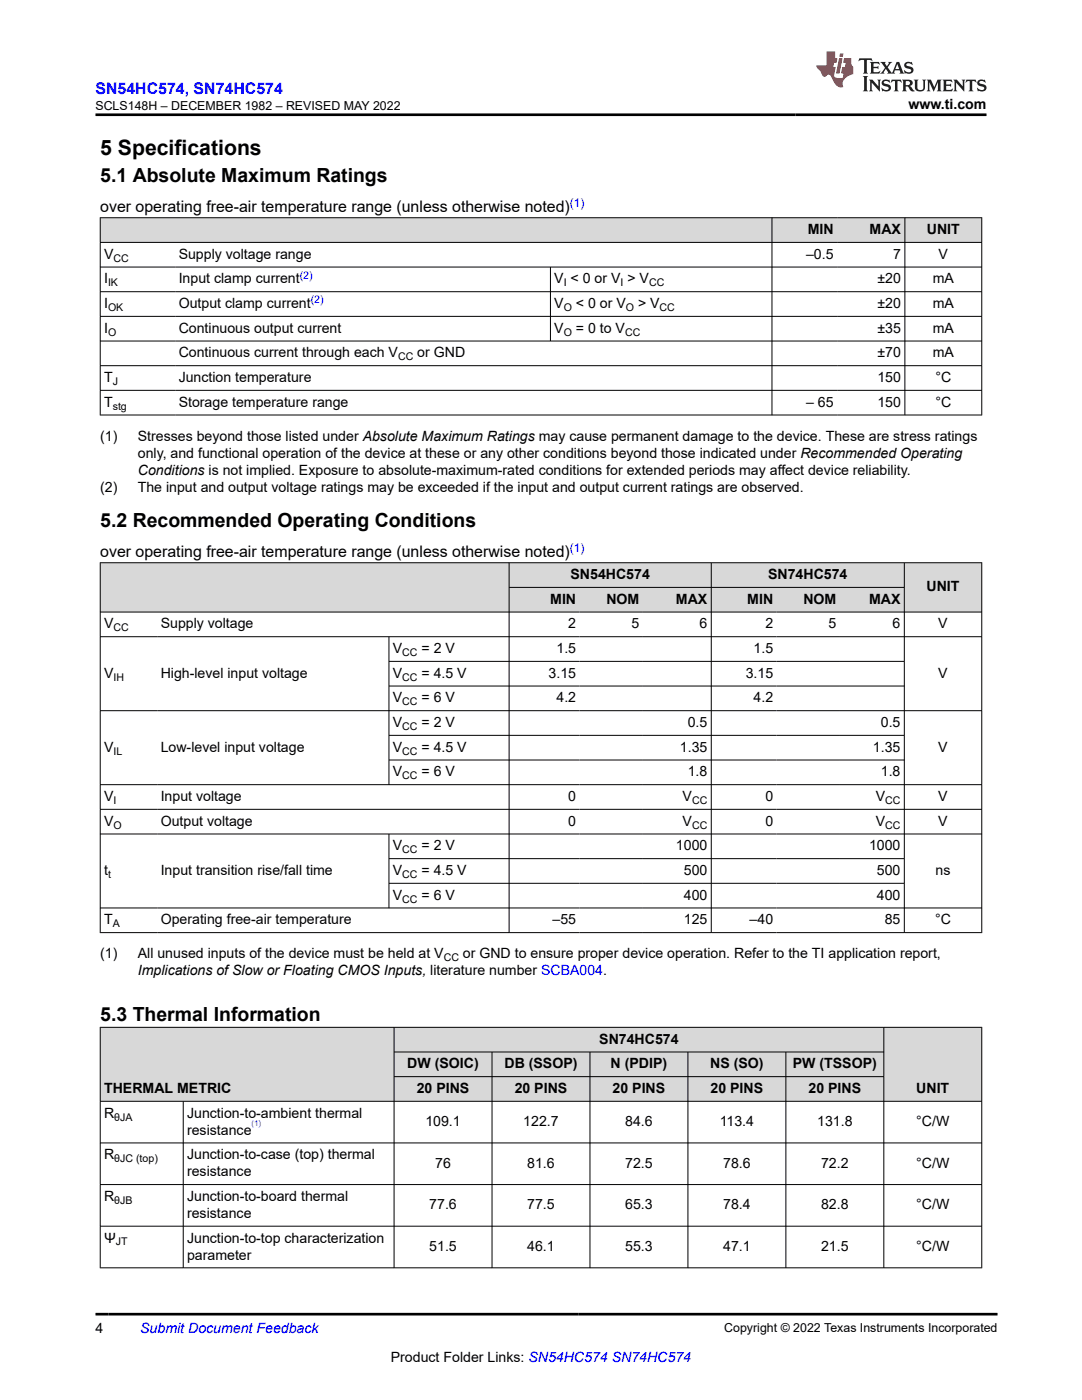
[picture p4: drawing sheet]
<svg xmlns="http://www.w3.org/2000/svg" width="216mm" height="279mm" viewBox="0 0 216 279" stroke-linecap="round" stroke-linejoin="round" font-family="sans-serif">
<defs><g id="words">
<text font-size="4.2" x="20" y="30.9">5 Specifications</text>
<g font-size="3.9">
<text x="20" y="36.3">5.1 Absolute Maximum Ratings</text>
<text x="20" y="105.1">5.2 Recommended Operating Conditions</text>
<text x="20" y="203.8">5.3 Thermal Information</text>
</g>
<text font-size="3.2" fill="#00f" x="19.1" y="18.7">SN54HC574, SN74HC574</text>
<g font-size="3.2">
<text x="20" y="42.4">over operating free-air temperature range (unless otherwise noted)</text>
<text x="20" y="111.3">over operating free-air temperature range (unless otherwise noted)</text>
</g>
<g font-size="2.8">
<text x="181.3" y="21.8">www.ti.com</text>
<text x="161.2" y="46.7">MIN</text>
<text x="173.5" y="46.7">MAX</text>
<text x="184.9" y="46.7">UNIT</text>
<text x="20.8" y="51.6">V</text>
<text x="35.7" y="51.6">Supply voltage range</text>
<text x="160.8" y="51.6">–0.5</text>
<text x="178.2" y="51.6">7</text>
<text x="187.3" y="51.6">V</text>
<text x="20.8" y="56.6">I</text>
<text x="35.7" y="56.6">Input clamp current</text>
<text x="110.6" y="56.6">V &lt; 0 or V &gt; V</text>
<text x="175.1" y="56.6">±20</text>
<text x="186.1" y="56.6">mA</text>
<text x="20.8" y="61.5">I</text>
<text x="35.7" y="61.5">Output clamp current</text>
<text x="110.6" y="61.5">V</text>
<text x="114.9" y="61.5">&lt; 0 or V</text>
<text x="127.3" y="61.5">&gt; V</text>
<text x="175.1" y="61.5">±20</text>
<text x="186.1" y="61.5">mA</text>
<text x="20.8" y="66.4">I</text>
<text x="35.7" y="66.4">Continuous output current</text>
<text x="35.7" y="71.3">Continuous current through each V</text>
<text x="83.3" y="71.3">or GND</text>
<text x="110.6" y="66.4">V</text>
<text x="114.9" y="66.4">= 0 to V</text>
<text x="175.1" y="66.4">±35</text>
<text x="175.1" y="71.3">±70</text>
<text x="186.1" y="66.4">mA</text>
<text x="186.1" y="71.3">mA</text>
<text x="20.8" y="76.3">T</text>
<text x="35.7" y="76.3">Junction temperature</text>
<text x="175.1" y="76.3">150</text>
<text x="186.6" y="76.3">°C</text>
<text x="20.8" y="81.2">T</text>
<text x="35.7" y="81.2">Storage temperature range</text>
<text x="160.8" y="81.2">– 65</text>
<text x="175.1" y="81.2">150</text>
<text x="186.6" y="81.2">°C</text>
<text x="20" y="88">(1)</text>
<text x="27.5" y="88">Stresses beyond those listed under Absolute Maximum Ratings may cause permanent damage to the device. These are stress ratings</text>
<text x="27.5" y="91.4">only, and functional operation of the device at these or any other conditions beyond those indicated under Recommended Operating</text>
<text x="27.5" y="94.7">Conditions is not implied. Exposure to absolute-maximum-rated conditions for extended periods may affect device reliability.</text>
<text x="20" y="98.1">(2)</text>
<text x="27.5" y="98.1">The input and output voltage ratings may be exceeded if the input and output current ratings are observed.</text>
<text x="113.8" y="115.6">SN54HC574</text>
<text x="153.3" y="115.6">SN74HC574</text>
<text x="184.9" y="118">UNIT</text>
<text x="20.8" y="125.4">V</text>
<text x="32.1" y="125.4">Supply voltage</text>
<text x="109.8" y="120.5">MIN</text>
<text x="113.4" y="125.4">2</text>
<text x="121" y="120.5">NOM</text>
<text x="126" y="125.4">5</text>
<text x="134.9" y="120.5">MAX</text>
<text x="139.6" y="125.4">6</text>
<text x="149.1" y="120.5">MIN</text>
<text x="152.7" y="125.4">2</text>
<text x="160.3" y="120.5">NOM</text>
<text x="165.3" y="125.4">5</text>
<text x="173.4" y="120.5">MAX</text>
<text x="178.1" y="125.4">6</text>
<text x="187.2" y="125.4">V</text>
<text x="78.4" y="130.3">V</text>
<text x="84.1" y="130.3">= 2 V</text>
<text x="111" y="130.3">1.5</text>
<text x="150.4" y="130.3">1.5</text>
<text x="20.8" y="135.3">V</text>
<text x="32.1" y="135.3">High-level input voltage</text>
<text x="78.4" y="135.3">V</text>
<text x="84.1" y="135.3">= 4.5 V</text>
<text x="109.5" y="135.3">3.15</text>
<text x="148.8" y="135.3">3.15</text>
<text x="187.2" y="135.3">V</text>
<text x="78.4" y="140.2">V</text>
<text x="84.1" y="140.2">= 6 V</text>
<text x="111" y="140.2">4.2</text>
<text x="150.4" y="140.2">4.2</text>
<text x="78.4" y="145.1">V</text>
<text x="84.1" y="145.1">= 2 V</text>
<text x="137.2" y="145.1">0.5</text>
<text x="175.8" y="145.1">0.5</text>
<text x="20.8" y="150">V</text>
<text x="32.1" y="150">Low-level input voltage</text>
<text x="78.4" y="150">V</text>
<text x="78.4" y="155">V</text>
<text x="84.1" y="150">= 4.5 V</text>
<text x="84.1" y="155">= 6 V</text>
<text x="135.7" y="150">1.35</text>
<text x="137.2" y="155">1.8</text>
<text x="174.2" y="150">1.35</text>
<text x="175.8" y="155">1.8</text>
<text x="187.2" y="150">V</text>
<text x="20.8" y="159.9">V</text>
<text x="32.1" y="159.9">Input voltage</text>
<text x="113.4" y="159.9">0</text>
<text x="136.2" y="159.9">V</text>
<text x="152.7" y="159.9">0</text>
<text x="174.7" y="159.9">V</text>
<text x="187.2" y="159.9">V</text>
<text x="20.8" y="164.8">V</text>
<text x="32.1" y="164.8">Output voltage</text>
<text x="113.4" y="164.8">0</text>
<text x="136.2" y="164.8">V</text>
<text x="152.7" y="164.8">0</text>
<text x="174.7" y="164.8">V</text>
<text x="187.2" y="164.8">V</text>
<text x="78.4" y="169.7">V</text>
<text x="84.1" y="169.7">= 2 V</text>
<text x="134.9" y="169.7">1000</text>
<text x="173.4" y="169.7">1000</text>
<text x="20.8" y="174.6">t</text>
<text x="32.1" y="174.6">Input transition rise/fall time</text>
<text x="78.4" y="174.6">V</text>
<text x="78.4" y="179.6">V</text>
<text x="84.1" y="174.6">= 4.5 V</text>
<text x="84.1" y="179.6">= 6 V</text>
<text x="136.4" y="174.6">500</text>
<text x="136.4" y="179.6">400</text>
<text x="175" y="174.6">500</text>
<text x="175" y="179.6">400</text>
<text x="186.7" y="174.6">ns</text>
<text x="20.8" y="184.5">T</text>
<text x="32.1" y="184.5">Operating free-air temperature</text>
<text x="110.3" y="184.5">–55</text>
<text x="136.4" y="184.5">125</text>
<text x="149.6" y="184.5">–40</text>
<text x="176.5" y="184.5">85</text>
<text x="186.6" y="184.5">°C</text>
<text x="20" y="191.3">(1)</text>
<text x="27.5" y="191.3">All unused inputs of the device must be held at V</text>
<text x="92.4" y="191.3">or GND to ensure proper device operation. Refer to the TI application report,</text>
<text x="27.5" y="194.7">Implications of Slow or Floating CMOS Inputs, literature number SCBA004.</text>
<text x="119.6" y="208.3">SN74HC574</text>
<text x="81.3" y="213.2">DW (SOIC)</text>
<text x="100.7" y="213.2">DB (SSOP)</text>
<text x="121.9" y="213.2">N (PDIP)</text>
<text x="141.7" y="213.2">NS (SO)</text>
<text x="158.2" y="213.2">PW (TSSOP)</text>
<text x="20.8" y="218.1">THERMAL METRIC</text>
<text x="83.2" y="218.1">20 PINS</text>
<text x="102.7" y="218.1">20 PINS</text>
<text x="122.2" y="218.1">20 PINS</text>
<text x="141.8" y="218.1">20 PINS</text>
<text x="161.3" y="218.1">20 PINS</text>
<text x="182.8" y="218.1">UNIT</text>
<text x="20.8" y="223.1">R</text>
<text x="37.3" y="223.1">Junction-to-ambient thermal</text>
<text x="37.3" y="226.4">resistance</text>
<text x="84.9" y="224.8">109.1</text>
<text x="104.4" y="224.8">122.7</text>
<text x="124.7" y="224.8">84.6</text>
<text x="143.6" y="224.8">113.4</text>
<text x="163.1" y="224.8">131.8</text>
<text x="182.8" y="224.8">°C/W</text>
<text x="20.8" y="231.4">R</text>
<text x="37.3" y="231.4">Junction-to-case (top) thermal</text>
<text x="86.8" y="233.1">76</text>
<text x="105.2" y="233.1">81.6</text>
<text x="124.7" y="233.1">72.5</text>
<text x="144.3" y="233.1">78.6</text>
<text x="163.8" y="233.1">72.2</text>
<text x="182.8" y="233.1">°C/W</text>
<text x="20.8" y="239.7">R</text>
<text x="37.3" y="234.8">resistance</text>
<text x="37.3" y="239.7">Junction-to-board thermal</text>
<text x="37.3" y="243.1">resistance</text>
<text x="85.7" y="241.4">77.6</text>
<text x="105.2" y="241.4">77.5</text>
<text x="124.7" y="241.4">65.3</text>
<text x="144.3" y="241.4">78.4</text>
<text x="163.8" y="241.4">82.8</text>
<text x="182.8" y="241.4">°C/W</text>
<text x="20.8" y="248">Ψ</text>
<text x="37.3" y="248">Junction-to-top characterization</text>
<text x="37.3" y="251.4">parameter</text>
<text x="85.7" y="249.7">51.5</text>
<text x="105.2" y="249.7">46.1</text>
<text x="124.7" y="249.7">55.3</text>
<text x="144.3" y="249.7">47.1</text>
<text x="163.8" y="249.7">21.5</text>
<text x="182.8" y="249.7">°C/W</text>
<text x="19.1" y="266.1">4</text>
<text x="78" y="271.7">Product Folder Links: SN54HC574 SN74HC574</text>
</g>
<text font-size="2.8" fill="#00f" x="28" y="266.1">Submit Document Feedback</text>
<g font-size="2.5">
<text x="19" y="21.9">SCLS148H – DECEMBER 1982 – REVISED MAY 2022</text>
<text x="144.5" y="265.8">Copyright © 2022 Texas Instruments Incorporated</text>
</g>
<g font-size="2.4" fill="#00f">
<text x="113.7" y="41.3">(1)</text>
<text x="113.7" y="110.2">(1)</text>
</g>
<g font-size="2.1">
<text x="22.6" y="52.2">CC</text>
<text x="21.6" y="57.1">IK</text>
<text x="112.5" y="57.1">I</text>
<text x="123.8" y="57.1">I</text>
<text x="129.5" y="57.1">CC</text>
<text x="21.6" y="62.1">OK</text>
<text x="112.5" y="62.1">O</text>
<text x="124.9" y="62.1">O</text>
<text x="131.6" y="62.1">CC</text>
<text x="21.6" y="67">O</text>
<text x="79.4" y="71.9">CC</text>
<text x="112.5" y="67">O</text>
<text x="124.7" y="67">CC</text>
<text x="22.5" y="76.8">J</text>
<text x="22.5" y="81.7">stg</text>
<text x="22.6" y="126">CC</text>
<text x="80.3" y="130.9">CC</text>
<text x="22.6" y="135.8">IH</text>
<text x="80.3" y="135.8">CC</text>
<text x="80.3" y="140.8">CC</text>
<text x="80.3" y="145.7">CC</text>
<text x="22.6" y="150.6">IL</text>
<text x="80.3" y="150.6">CC</text>
<text x="80.3" y="155.5">CC</text>
<text x="22.6" y="160.4">I</text>
<text x="138.1" y="160.4">CC</text>
<text x="176.6" y="160.4">CC</text>
<text x="22.6" y="165.4">O</text>
<text x="138.1" y="165.4">CC</text>
<text x="176.6" y="165.4">CC</text>
<text x="80.3" y="170.3">CC</text>
<text x="21.6" y="175.2">t</text>
<text x="80.3" y="175.2">CC</text>
<text x="22.5" y="185">A</text>
<text x="80.3" y="180.1">CC</text>
<text x="88.5" y="191.8">CC</text>
<text x="22.8" y="223.6">θJA</text>
<text x="22.8" y="231.9">θJC (top)</text>
<text x="22.8" y="240.2">θJB</text>
<text x="23.1" y="248.6">JT</text>
</g>
<g font-size="2.1" fill="#00f">
<text x="59.8" y="55.6">(2)</text>
<text x="62" y="60.6">(2)</text>
</g>
<text font-size="1.6" fill="#00f" x="50.2" y="224.8">(1)</text>
</g></defs>
<g fill="#d8d8d8">
<path d="M20 43.5h175.9v4.9h-175.9z" fill-rule="evenodd"/>
<path d="M20.1 43.5h133.9v4.8h-133.9z" fill-rule="evenodd"/>
<path d="M154.1 43.5h12.9v4.8h-12.9z" fill-rule="evenodd"/>
<path d="M167 43.5h13.5v4.8h-13.5z" fill-rule="evenodd"/>
<path d="M180.6 43.5h15.2v4.8h-15.2z" fill-rule="evenodd"/>
</g>
<g fill="none" stroke="#000" stroke-width=".2">
<path d="M19.9 43.5h176.1M19.9 48.4h176.1M19.9 53.3h176.1M19.9 58.2h176.1M20 43.4v39.5M109.8 53.3v14.8M154 43.4v39.5M180.6 43.4v39.5M195.9 43.4v39.5M19.9 63.1h176.1M19.9 68.1h176.1M19.9 73h176.1"/>
<path d="M19.9 77.9h176.1M19.9 82.8h176.1"/>
</g>
<g fill="#d8d8d8">
<path d="M20 112.3h175.9v4.9h-175.9z" fill-rule="evenodd"/>
<path d="M20.1 112.4h81.4v9.7h-81.4z" fill-rule="evenodd"/>
<path d="M101.6 112.4h40.3v4.8h-40.3z" fill-rule="evenodd"/>
<path d="M142 112.4h38.4v4.8h-38.4z" fill-rule="evenodd"/>
<path d="M180.5 112.4h15.3v9.7h-15.3z" fill-rule="evenodd"/>
<path d="M101.6 117.3h14.1v4.8h-14.1z" fill-rule="evenodd"/>
<path d="M115.7 117.3h12.6v4.8h-12.6z" fill-rule="evenodd"/>
<path d="M128.3 117.3h13.6v4.8h-13.6z" fill-rule="evenodd"/>
<path d="M142 117.3h13v4.8h-13z" fill-rule="evenodd"/>
<path d="M155 117.3h12.6v4.8h-12.6z" fill-rule="evenodd"/>
<path d="M167.6 117.3h12.8v4.8h-12.8z" fill-rule="evenodd"/>
</g>
<g fill="none" stroke="#000" stroke-width=".2">
<path d="M19.9 112.3h176.1M20 112.2v74M101.6 112.2v74M101.6 117.2h78.9M141.9 112.2v74M180.4 112.2v74M195.9 112.2v74M19.9 122.1h176.1M19.9 127.1h176.1M77.6 127.1v29.6M77.6 132h102.9M77.6 136.9h102.9"/>
<path d="M19.9 141.8h176.1M19.9 156.6h176.1M77.6 146.8h102.9M77.6 151.7h102.9M19.9 161.5h176.1M19.9 166.4h176.1M77.6 166.4v14.9M77.6 171.4h102.9M77.6 176.3h102.9M19.9 181.2h176.1M19.9 186.1h176.1"/>
</g>
<g fill="#d8d8d8">
<path d="M20 205h175.9v4.9h-175.9z" fill-rule="evenodd"/>
<path d="M20.1 205.1h58.5v14.6h-58.5z" fill-rule="evenodd"/>
<path d="M78.7 205.1h97.6v4.8h-97.6z" fill-rule="evenodd"/>
<path d="M176.4 205.1h19.4v14.6h-19.4z" fill-rule="evenodd"/>
<path d="M78.7 210h19.4v4.8h-19.4z" fill-rule="evenodd"/>
<path d="M98.2 210h19.5v4.8h-19.5z" fill-rule="evenodd"/>
<path d="M117.8 210h19.4v4.8h-19.4z" fill-rule="evenodd"/>
<path d="M137.3 210h19.4v4.8h-19.4z" fill-rule="evenodd"/>
<path d="M156.9 210h19.4v4.8h-19.4z" fill-rule="evenodd"/>
<path d="M78.7 214.9h19.4v4.8h-19.4z" fill-rule="evenodd"/>
<path d="M98.2 214.9h19.5v4.8h-19.5z" fill-rule="evenodd"/>
<path d="M117.8 214.9h19.4v4.8h-19.4z" fill-rule="evenodd"/>
<path d="M137.3 214.9h19.4v4.8h-19.4z" fill-rule="evenodd"/>
<path d="M156.9 214.9h19.4v4.8h-19.4z" fill-rule="evenodd"/>
</g>
<g fill="none" stroke="#000" stroke-width=".2">
<path d="M19.9 205h176.1M19.9 219.8h176.1M20 205v48.1M36.6 219.8v33.3M78.6 205v48.1M78.6 209.9h97.8M78.6 214.9h97.8M98.2 209.9v43.2M117.7 209.9v43.2M137.3 209.9v43.2M156.8 209.9v43.2M176.4 205v48.1"/>
<path d="M195.9 205v48.1M19.9 228.1h176.1M19.9 236.4h176.1M19.9 244.7h176.1M19.9 253h176.1"/>
</g>
<path d="M171.5 11.6l-.2 .6 .5-.2h.6v.1v2.2l-.2 .4h1l-.2-.4v-2.2v-.1h.5l.6 .2-.2-.6zM173.6 12.4l.2 .3v1.6l-.2 .4h1.9l.1-.6a1.08 1.08 0 0 1-1.3 .2v-.7h.6l.4 .2v-.7l-.4 .2h-.6v-.5l.2-.2a1 1 0 0 1 1 .3l-.1-.5zM175.7 12.4l.9 1.1-1 1.2h.9l-.2-.2 .5-.8 .4 .8-.2 .2h1.6l-.2-.2 .2-.5h.9l.1 .5-.1 .2h.9l-.2-.4-.8-1.9h-.5l-.9 2.1-.9-1.1 .9-1h-.8l.2 .2-.4 .6-.4-.6 .2-.2zM179 12.8l.4 1h-.7zM180.7 12.5a.65 .65 0 0 0-.2 .7 .65 .65 0 0 0 .6 .5l.6 .1 .1 .3a.79 .79 0 0 1-.7 .4 .79 .79 0 0 1-.7-.5l.1 .7 .2-.1a.93 .93 0 0 0 1.1 0 .93 .93 0 0 0 .4-.9 1.46 1.46 0 0 0-1.2-.6l-.1-.3a1.09 1.09 0 0 1 1.2 .2l-.2-.6-.1 .1-.5-.2zM172.2 15.2l.2 .4v2.2l-.2 .4h1l-.2-.4v-2.2l.2-.4zM173.4 15.9l.2 .4v1.5l-.2 .4h.8l-.3-.4 .1-1.3 1.6 1.8v-2l.2-.4h-.7l.1 .2 .1 1.1-1.2-1.3zM176.2 16a.65 .65 0 0 0-.2 .8 .65 .65 0 0 0 .6 .4l.6 .2 .1 .2a.79 .79 0 0 1-.7 .4 .79 .79 0 0 1-.7-.5l.1 .7 .2-.1a.93 .93 0 0 0 1.1 .1 .93 .93 0 0 0 .4-1 1.46 1.46 0 0 0-1.2-.5l-.1-.4a1.09 1.09 0 0 1 1.2 .2l-.1-.6-.2 .1-.5-.1zM177.9 15.9l-.1 .6a.63 .63 0 0 1 .8-.3v1.6l-.3 .4h1l-.2-.4v-1.6a.66 .66 0 0 1 .8 .3l-.1-.6zM180 15.9l.2 .4v1.5l-.2 .4h1l-.2-.2-.1-.7h.5l.1 .2a.79 .79 0 0 0 1.2 .6l-1-.9a.61 .61 0 0 0 .6-.6 .61 .61 0 0 0-.5-.7zM180.8 16.2h.1a.47 .47 0 0 1 .5 .1 .47 .47 0 0 1 .1 .5l-.1 .1-.7 .1zM182.3 15.9l.2 .2a2.27 2.27 0 0 0 .4 2 1.04 1.04 0 0 0 1.7-.7v-1.3l.2-.2h-.8l.2 .4v1.1a.6 .6 0 0 1-.6 .6 .6 .6 0 0 1-.6-.6v-1.1l.3-.4zM184.9 15.9l.2 .4v1.5l-.2 .4h.8l-.3-.4v-1.4l.9 1.9 .9-1.9v1.4l-.3 .4h1l-.2-.4v-1.5l.2-.4h-.8l-.7 1.5-.6-1.5zM188.1 15.9l.2 .4v1.5l-.2 .4h1.9l.1-.6a1.09 1.09 0 0 1-1.3 .2v-.7h.6l.4 .2v-.6l-.4 .2h-.6v-.6l.2-.1a1.01 1.01 0 0 1 1 .3l-.1-.6zM190.2 15.9l.3 .4v1.5l-.3 .4h.8l-.2-.4v-1.3l1.6 1.8v-2l.2-.4h-.7l.2 .2v1.1l-1.2-1.3zM192.8 15.9l-.1 .6a.63 .63 0 0 1 .8-.3v1.6l-.3 .4h1l-.2-.4v-1.6a.66 .66 0 0 1 .8 .3l-.1-.6zM195.2 16a.65 .65 0 0 0-.2 .8 .65 .65 0 0 0 .6 .4l.6 .2 .2 .2a.79 .79 0 0 1-.7 .4 .79 .79 0 0 1-.7-.5l.1 .7 .2-.1a.93 .93 0 0 0 1 .1 .93 .93 0 0 0 .5-1 1.46 1.46 0 0 0-1.3-.5v-.4a1.09 1.09 0 0 1 1.2 .2l-.2-.6-.2 .1-.5-.1z" fill="#231f20"/>
<path d="M164.9 10.3v2.7h-2l.1 .4 .8 1a.95 .95 0 0 0 1 .9 .59 .59 0 0 1 .5-.4 .59 .59 0 0 1 .5 .3l.4 .8a1.59 1.59 0 0 0 2.1 1.4 1.61 1.61 0 0 1 1-2.3l1-.3-.1-1.5a1.59 1.59 0 0 1-.3-1.7h-1.5l-.2 .9h.6l-.2 .9h-.5l-.2 .9v.3l.4 .1-.1 .9h-.7a.73 .73 0 0 1-1-.7l.3-1.5h-.5l.1-.9h.5l.2-.9h-.5v-1.3zM167.4 11.6l-.6 3.1h.7l.6-3.1zM167.6 10.7l-.1 .6h.7l.1-.6z" fill="#ed1c24"/>
<path d="M19.1 22.9h177.8M19.1 262.3h179.9" fill="none" stroke="#000" stroke-width=".53"/>
<use href="#words"/>
</svg>
